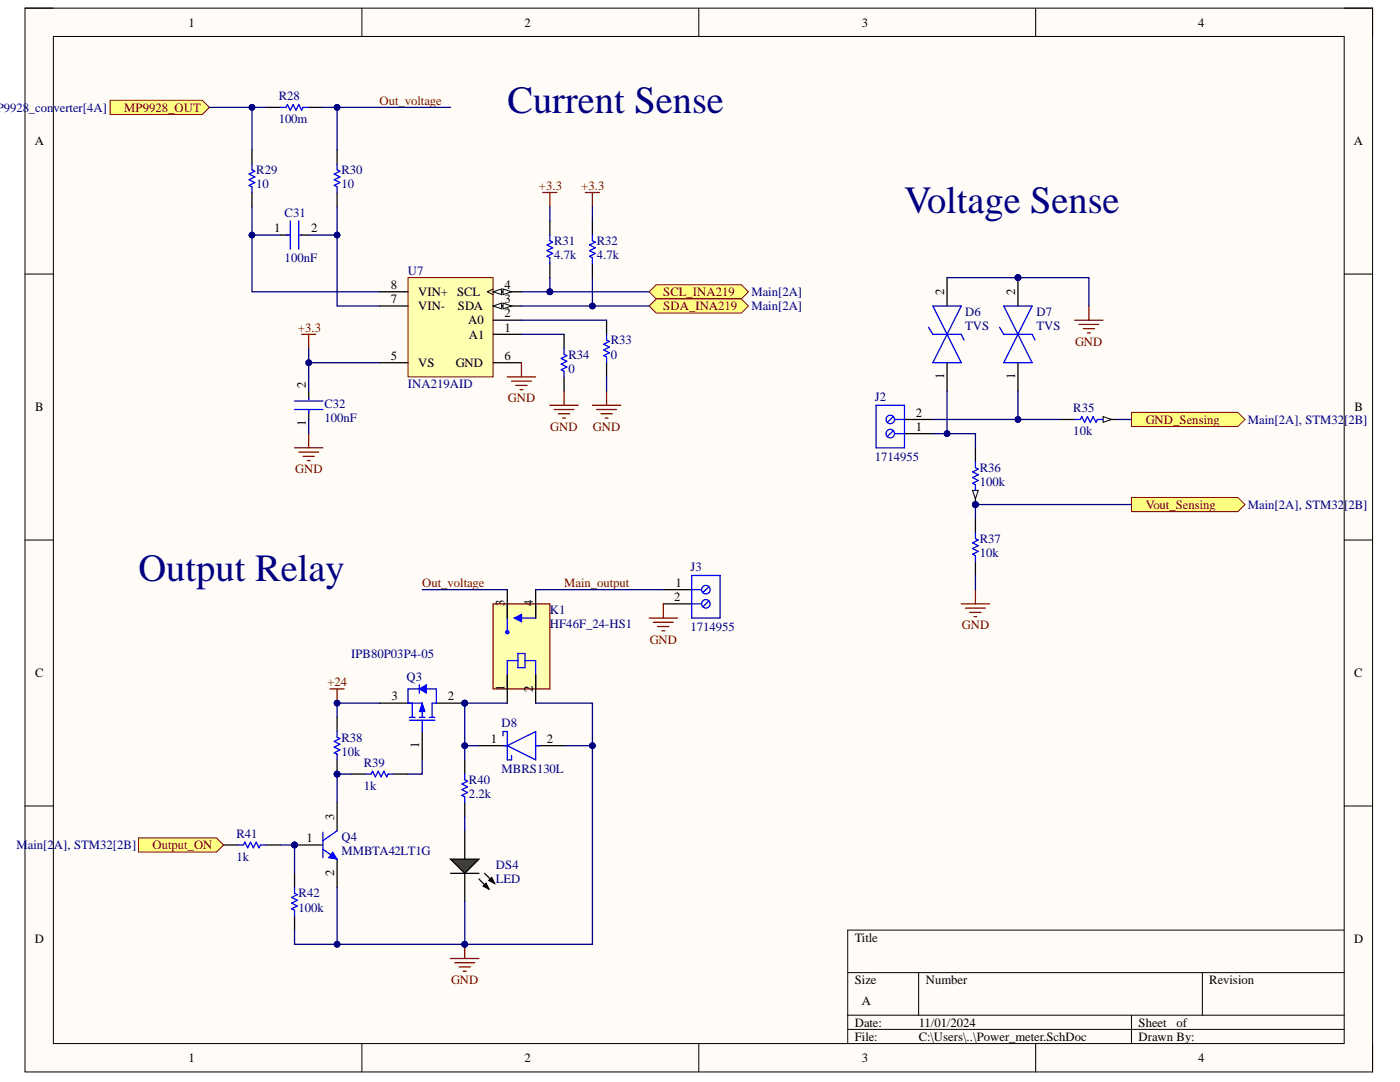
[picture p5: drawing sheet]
<svg xmlns="http://www.w3.org/2000/svg" width="279mm" height="216mm" viewBox="0 0 279 216" stroke-linecap="round" stroke-linejoin="round" font-family="sans-serif">
<defs><g id="words">
<g font-size="7.7" fill="#000080">
<text x="101.3" y="22.6">Current Sense</text>
<text x="180.5" y="42.4">Voltage Sense</text>
<text x="27.6" y="116">Output Relay</text>
</g>
<g font-size="2.5">
<text x="37.6" y="5.3">1</text>
<text x="104.7" y="5.3">2</text>
<text x="172" y="5.3">3</text>
<text x="239.1" y="5.3">4</text>
<text x="6.9" y="29">A</text>
<text x="270.2" y="29">A</text>
<text x="54.7" y="46.4">1</text>
<text x="62.1" y="46.4">2</text>
<text x="78" y="57.6">8</text>
<text x="83.4" y="59.1">VIN+</text>
<text x="91.2" y="59.1">SCL</text>
<text x="100.7" y="57.6">4</text>
<text x="188.4" y="58.8" transform="rotate(-90 188.4 58.8)">2</text>
<text x="202.6" y="58.8" transform="rotate(-90 202.6 58.8)">2</text>
<text x="78" y="60.5">7</text>
<text x="83.4" y="61.9">VIN-</text>
<text x="91.4" y="61.9">SDA</text>
<text x="93.4" y="64.7">A0</text>
<text x="100.7" y="63.3">2</text>
<text x="100.7" y="60.5">3</text>
<text x="78" y="71.8">5</text>
<text x="93.6" y="67.6">A1</text>
<text x="100.7" y="66.2">1</text>
<text x="100.7" y="71.8">6</text>
<text x="61" y="77.5" transform="rotate(-90 61 77.5)">2</text>
<text x="83.4" y="73.3">VS</text>
<text x="91" y="73.3">GND</text>
<text x="188.4" y="75.6" transform="rotate(-90 188.4 75.6)">1</text>
<text x="202.6" y="75.6" transform="rotate(-90 202.6 75.6)">1</text>
<text x="7" y="82.1">B</text>
<text x="182.8" y="83.2">2</text>
<text x="270.3" y="82.1">B</text>
<text x="61" y="84.9" transform="rotate(-90 61 84.9)">1</text>
<text x="182.8" y="85.9">1</text>
<text x="134.6" y="119.9">2</text>
<text x="134.8" y="117.1">1</text>
<text x="100.7" y="121" transform="rotate(-90 100.7 121)">3</text>
<text x="106.3" y="121" transform="rotate(-90 106.3 121)">4</text>
<text x="7" y="135.1">C</text>
<text x="100.7" y="137.8" transform="rotate(-90 100.7 137.8)">1</text>
<text x="270.2" y="135.1">C</text>
<text x="78.1" y="139.8">3</text>
<text x="89.4" y="139.8">2</text>
<text x="106.3" y="138.1" transform="rotate(-90 106.3 138.1)">2</text>
<text x="83.7" y="149.2" transform="rotate(-90 83.7 149.2)">1</text>
<text x="98" y="148.2">1</text>
<text x="109.1" y="148.2">2</text>
<text x="66.7" y="163.5" transform="rotate(-90 66.7 163.5)">3</text>
<text x="61.2" y="168.1">1</text>
<text x="66.7" y="174.9" transform="rotate(-90 66.7 174.9)">2</text>
<text x="6.9" y="188.2">D</text>
<text x="170.6" y="187.9">Title</text>
<text x="270.2" y="188.2">D</text>
<text x="170.6" y="196.3">Size</text>
<text x="184.8" y="196.3">Number</text>
<text x="241.3" y="196.3">Revision</text>
<text x="172" y="200.6">A</text>
<text x="170.6" y="204.9">Date:</text>
<text x="170.6" y="207.6">File:</text>
<text x="183.4" y="204.9">11/01/2024</text>
<text x="183.4" y="207.6">C:\Users\..\Power_meter.SchDoc</text>
<text x="227.2" y="204.9">Sheet</text>
<text x="227.2" y="207.6">Drawn By:</text>
<text x="234.8" y="204.9">of</text>
<text x="37.6" y="212">1</text>
<text x="104.7" y="212">2</text>
<text x="172" y="212">3</text>
<text x="239.1" y="212">4</text>
</g>
<g font-size="2.5" fill="#000080">
<text x="-.7" y="22.3">P9928_converter[4A]</text>
<text x="55.6" y="20">R28</text>
<text x="55.6" y="24.6">100m</text>
<text x="51.1" y="34.7">R29</text>
<text x="68.1" y="34.7">R30</text>
<text x="51.1" y="37.6">10</text>
<text x="68.1" y="37.6">10</text>
<text x="56.8" y="43.3">C31</text>
<text x="56.8" y="52.3">100nF</text>
<text x="110.6" y="48.9">R31</text>
<text x="110.6" y="51.7">4.7k</text>
<text x="119.1" y="48.9">R32</text>
<text x="119.1" y="51.7">4.7k</text>
<text x="81.4" y="54.8">U7</text>
<text x="150" y="59.1">Main[2A]</text>
<text x="150" y="61.9">Main[2A]</text>
<text x="192.6" y="63">D6</text>
<text x="192.6" y="65.9">TVS</text>
<text x="206.9" y="63">D7</text>
<text x="206.9" y="65.9">TVS</text>
<text x="113.4" y="71.6">R34</text>
<text x="121.9" y="68.7">R33</text>
<text x="121.9" y="71.6">0</text>
<text x="81.4" y="77.5">INA219AID</text>
<text x="113.4" y="74.4">0</text>
<text x="64.8" y="81.5">C32</text>
<text x="174.6" y="80">J2</text>
<text x="214.2" y="82.3">R35</text>
<text x="64.8" y="84.2">100nF</text>
<text x="214.2" y="86.8">10k</text>
<text x="249" y="84.6">Main[2A], STM32[2B]</text>
<text x="174.6" y="91.9">1714955</text>
<text x="195.5" y="94.1">R36</text>
<text x="195.5" y="97">100k</text>
<text x="249" y="101.6">Main[2A], STM32[2B]</text>
<text x="137.8" y="114">J3</text>
<text x="195.5" y="108.3">R37</text>
<text x="195.5" y="111.1">10k</text>
<text x="109.7" y="122.5">K1</text>
<text x="109.7" y="125.3">HF46F_24-HS1</text>
<text x="137.8" y="125.9">1714955</text>
<text x="70.1" y="131.2">IPB80P03P4-05</text>
<text x="81.2" y="135.8">Q3</text>
<text x="68.1" y="148">R38</text>
<text x="100.1" y="145.1">D8</text>
<text x="68.1" y="150.8">10k</text>
<text x="72.6" y="153">R39</text>
<text x="100.1" y="154.1">MBRS130L</text>
<text x="72.6" y="157.6">1k</text>
<text x="93.6" y="156.4">R40</text>
<text x="93.6" y="159.3">2.2k</text>
<text x="47.2" y="167.2">R41</text>
<text x="68.1" y="167.8">Q4</text>
<text x="3.3" y="169.4">M</text>
<text x="5.6" y="169.4">ain[2A], STM32[2B]</text>
<text x="47.2" y="171.7">1k</text>
<text x="68.1" y="170.6">MMBTA42LT1G</text>
<text x="99" y="173.4">DS4</text>
<text x="59.6" y="179.1">R42</text>
<text x="99" y="176.3">LED</text>
<text x="59.6" y="181.9">100k</text>
</g>
<g font-size="2.5" fill="#800000">
<text x="24.8" y="22.3">MP9928_OUT</text>
<text x="75.7" y="20.9">Out_voltage</text>
<text x="107.5" y="37.9">+3.3</text>
<text x="116" y="37.9">+3.3</text>
<text x="132.4" y="59.1">SCL_INA219</text>
<text x="132.4" y="61.9">SDA_INA219</text>
<text x="59.4" y="66.2">+3.3</text>
<text x="214.5" y="69">GND</text>
<text x="101.4" y="80.3">GND</text>
<text x="109.8" y="85.9">GND</text>
<text x="118.3" y="85.9">GND</text>
<text x="228.7" y="84.6">GND_Sensing</text>
<text x="58.9" y="94.5">GND</text>
<text x="228.7" y="101.6">Vout_Sensing</text>
<text x="84.3" y="117.1">Out_voltage</text>
<text x="112.6" y="117.1">Main_output</text>
<text x="192" y="125.6">GND</text>
<text x="129.7" y="128.5">GND</text>
<text x="65.3" y="136.9">+24</text>
<text x="30.4" y="169.4">Output_ON</text>
<text x="90" y="196.3">GND</text>
</g>
</g></defs>
<path d="M5 1.6h268.9v212.3h-268.9z" fill-rule="evenodd" fill="#fffcf8"/>
<path d="M5 1.6h268.9v212.3h-268.9z" fill="none" stroke="#000" stroke-width=".2"/>
<path d="M10.7 7.3h257.6v200.9h-257.6z" fill-rule="evenodd" fill="#fffcf8"/>
<g fill="none" stroke="#000" stroke-width=".2">
<path d="M5 1.6h5.7M10.7 7.3h257.6v200.9h-257.6zM72.2 1.6v5.7M139.5 1.6v5.7M206.7 1.6v5.7M268.3 1.6h5.6v5.7M5 54.7h5.7M268.3 54.7h5.6M5 107.8h5.7M268.3 107.8h5.6M5 160.8h5.7M268.3 160.8h5.6"/>
<path d="M169.2 194.1h99.1M183.3 194.1v8.5M240 194.1v8.5M268.3 185.6h-99.1v22.6M72.2 208.2v5.7M139.5 208.2v5.7M169.2 202.6h99.1M169.2 205.4h99.1M206.7 208.2v5.7M225.8 202.6v5.6M273.9 208.2v5.7"/>
</g>
<path d="M81.4 55.4h17v19.8h-17z" fill-rule="evenodd" fill="#ffffb0"/>
<path d="M81.4 55.4h17v19.8h-17z" fill="none" stroke="#800000" stroke-width=".2"/>
<path d="M98.4 66.7h5.7M98.4 63.9h5.7M98.4 61.1h5.7" fill="none" stroke="#000" stroke-width=".25"/>
<path d="M98.4 61.1l1.7-.6v1.1z" fill="#f8fcff"/>
<path d="M98.4 61.1l1.7-.6v1.1z" fill="none" stroke="#000" stroke-width=".2"/>
<path d="M100.4 60.5l1.7 .6-1.7 .5z" fill="#f8fcff"/>
<path d="M100.4 60.5l1.7 .6-1.7 .5z" fill="none" stroke="#000" stroke-width=".2"/>
<path d="M98.4 58.2h5.7" fill="none" stroke="#000" stroke-width=".25"/>
<path d="M98.4 58.2l1.7-.5v1.1z" fill="#f8fcff"/>
<path d="M98.4 58.2l1.7-.5v1.1z" fill="none" stroke="#000" stroke-width=".2"/>
<path d="M100.4 57.7l1.7 .5-1.7 .6z" fill="#f8fcff"/>
<path d="M98.4 57.7l-1.1 .5 1.1 .6M100.4 57.7l1.7 .5-1.7 .6z" fill="none" stroke="#000" stroke-width=".2"/>
<g fill="none" stroke="#000" stroke-width=".25">
<path d="M50.3 29.9v2.9M50.3 38.4v2.8M53.1 21.4h2.8M61.6 21.4h2.8M67.3 29.9v2.9M67.3 38.4v2.8M55.9 46.9h2M59.9 46.9h1.7M75.8 58.2h5.6M109.7 44.1v2.8M109.7 52.6v2.8M118.2 44.1v2.8"/>
<path d="M118.2 52.6v2.8M61.6 78v1.7M75.8 72.4h5.6M75.8 61.1h5.6M98.4 72.4h5.7M112.6 66.7v2.8M112.6 75.2v2.8M121.1 63.9v2.8M121.1 72.4v2.8M61.6 81.7v2"/>
</g>
<g fill="none" stroke="#00f" stroke-width=".25">
<path d="M50.3 32.8v1.1l.6 .3-1.2 .5 1.2 .6-1.2 .6 1.2 .5-1.2 .6 .6 .3v1.1M55.9 21.4h1.2l.3-.5 .5 1.1 .6-1.1 .6 1.1 .5-1.1 .6 1.1 .3-.6h1.1M67.3 32.8v1.1l.5 .3-1.1 .5 1.1 .6-1.1 .6 1.1 .5-1.1 .6 .6 .3v1.1M57.1 46.9h.8M57.9 44.1v5.6M59.6 44.1v5.6M59.9 46.9h.3M109.7 46.9v1.1l.6 .3-1.1 .6 1.1 .6-1.1 .5 1.1 .6-1.1 .5 .5 .3v1.2M118.2 46.9v1.1l.6 .3-1.1 .6 1.1 .6-1.1 .5 1.1 .6-1.1 .5 .5 .3v1.2M61.6 79.5v.2M112.6 69.5v1.2l.5 .3-1.1 .5 1.1 .6-1.1 .6 1.1 .5-1.1 .6 .6 .3v1.1M121.1 66.7v1.1l.5 .3-1.1 .6 1.1 .6-1.1 .5 1.1 .6-1.1 .6 .6 .2v1.2"/>
<path d="M58.8 81.7h5.6M58.8 80h5.6M61.6 81.7v.9"/>
</g>
<g fill="none" stroke="#800000" stroke-width=".25">
<path d="M108.3 38.4h2.8M109.7 38.4v2.8M116.8 38.4h2.8M118.2 38.4v2.8M60.2 66.7h2.8M61.6 66.7v2.8M101.2 75.2h5.7M102.1 76.1h4M102.9 76.9h2.3M103.8 77.8h.6M104.1 72.4v2.8M112.6 78v2.9"/>
<path d="M121.1 78v2.9M58.8 89.4h5.6M59.6 90.2h4M60.5 91.1h2.2M61.3 91.9h.6M61.6 86.5v2.9M109.7 80.9h5.7M110.6 81.7h3.9M111.4 82.6h2.3M112.3 83.4h.5M118.2 80.9h5.7M119.1 81.7h3.9"/>
<path d="M119.9 82.6h2.3M120.8 83.4h.5"/>
</g>
<path d="M129.6 58.2l1.4-1.4h17l1.4 1.4-1.4 1.4h-17z" fill-rule="evenodd" fill="#ffff80"/>
<path d="M129.6 58.2l1.4-1.4h17l1.4 1.4-1.4 1.4h-17z" fill="none" stroke="#800000" stroke-width=".2"/>
<path d="M129.6 61.1l1.4-1.5h17l1.4 1.5-1.4 1.4h-17z" fill-rule="evenodd" fill="#ffff80"/>
<path d="M129.6 61.1l1.4-1.5h17l1.4 1.5-1.4 1.4h-17z" fill="none" stroke="#800000" stroke-width=".2"/>
<path d="M22 20h18.4l1.4 1.4-1.4 1.4h-18.4z" fill-rule="evenodd" fill="#ffff80"/>
<path d="M22 20h18.4l1.4 1.4-1.4 1.4h-18.4z" fill="none" stroke="#800000" stroke-width=".2"/>
<path d="M98.4 120.5h11.3v17h-11.3z" fill-rule="evenodd" fill="#ffffb0"/>
<path d="M98.4 120.5h11.3v17h-11.3z" fill="none" stroke="#800000" stroke-width=".25"/>
<path d="M101.2 120.5v5.7M103.4 131.8h-2.2v5.7M103.4 130.4h1.4v2.8h-1.4zM104.8 131.8h2.1v5.7M106.9 120.5v2.8h-2.8" fill="none" stroke="#00f" stroke-width=".25"/>
<path d="M102.7 123.3l1.4-.7v1.4z" fill="#00f"/>
<g fill="none" stroke="#00f" stroke-width=".25">
<path d="M102.7 123.3l1.4-.7v1.4z"/>
<circle cx="101.2" cy="126.2" r=".28"/>
</g>
<path d="M101.2 117.7v5.6M106.9 117.7v5.6M132.4 117.7h5.6M101.2 134.6v5.7M106.9 134.6v5.7M132.4 120.5h5.6" fill="none" stroke="#000" stroke-width=".25"/>
<circle cx="140.9" cy="117.7" r=".85" fill="#fff"/>
<g fill="none" stroke="#00f" stroke-width=".25">
<path d="M141.5 117.1l-1.2 1.2"/>
<circle cx="140.9" cy="117.7" r=".85"/>
</g>
<circle cx="140.9" cy="120.5" r=".85" fill="#fff"/>
<g fill="none" stroke="#00f" stroke-width=".25">
<path d="M138 117.7h2M138 114.8h5.7v8.5h-5.7zM141.5 119.9l-1.2 1.2M138 120.5h2"/>
<circle cx="140.9" cy="120.5" r=".85"/>
</g>
<path d="M129.6 123.3h5.6M130.4 124.2h4M131.2 125h2.3M132.1 125.9h.6M132.4 120.5v2.8" fill="none" stroke="#800000" stroke-width=".25"/>
<circle cx="58.8" cy="168.6" r=".57" fill="#000080"/>
<circle cx="58.8" cy="168.6" r=".57" fill="none" stroke="#000080" stroke-width=".2"/>
<path d="M58.8 168.6h5.6" fill="none" stroke="#000" stroke-width=".25"/>
<circle cx="58.8" cy="168.6" r=".57" fill="#000080"/>
<circle cx="58.8" cy="168.6" r=".57" fill="none" stroke="#000080" stroke-width=".2"/>
<path d="M67.3 160.1v5.7M67.3 171.4v5.7" fill="none" stroke="#000" stroke-width=".25"/>
<path d="M64.4 169.5l2.9 1.9M64.4 166.1v5.1M67.3 165.8l-2.9 2" fill="none" stroke="#00f" stroke-width=".25"/>
<path d="M66.4 170l.9 1.4-1.7-.2z" fill="#00f"/>
<path d="M66.4 170l.9 1.4-1.7-.2z" fill="none" stroke="#00f" stroke-width=".2"/>
<path d="M44.6 168.6h2.9M53.1 168.6h2.8" fill="none" stroke="#000" stroke-width=".25"/>
<path d="M47.5 168.6h1.1l.3-.6 .5 1.2 .6-1.2 .6 1.2 .5-1.2 .6 1.2 .3-.6h1.1" fill="none" stroke="#00f" stroke-width=".25"/>
<path d="M27.6 167.2h15.6l1.4 1.4-1.4 1.4h-15.6z" fill-rule="evenodd" fill="#ffff80"/>
<path d="M27.6 167.2h15.6l1.4 1.4-1.4 1.4h-15.6z" fill="none" stroke="#800000" stroke-width=".2"/>
<circle cx="92.7" cy="140.3" r=".57" fill="#000080"/>
<circle cx="92.7" cy="140.3" r=".57" fill="none" stroke="#000080" stroke-width=".2"/>
<path d="M75.8 140.3h5.6M84.3 146v5.6M87.1 140.3h5.6" fill="none" stroke="#000" stroke-width=".25"/>
<circle cx="92.7" cy="140.3" r=".57" fill="#000080"/>
<circle cx="92.7" cy="140.3" r=".57" fill="none" stroke="#000080" stroke-width=".2"/>
<path d="M81.4 140.3h2.9v2.8M81.7 143.7h5.1M81.7 143.1h1.1M82.3 140.3v2.8M83.7 143.1h1.1M84.3 143.7v2.3M85.7 143.1h1.1M86.2 140.3v2.8" fill="none" stroke="#00f" stroke-width=".25"/>
<path d="M84.3 140.3l.5 1.7h-1.1z" fill="#00f"/>
<path d="M84.3 140.3l.5 1.7h-1.1z" fill="none" stroke="#00f" stroke-width=".2"/>
<path d="M83.7 137.5h-2.3v2.8h.9M85.1 137.5h2v2.8" fill="none" stroke="#00f" stroke-width=".25"/>
<path d="M83.7 137.5l1.4-.9v1.7z" fill="#00f"/>
<path d="M83.7 137.5l1.4-.9v1.7z" fill="none" stroke="#00f" stroke-width=".2"/>
<path d="M83.7 136.6v1.7M86.2 140.3h.9M58.8 177.1v1.1l.5 .3-1.1 .6 1.1 .5-1.1 .6 1.1 .6-1.1 .5 .6 .3v1.2" fill="none" stroke="#00f" stroke-width=".25"/>
<path d="M58.8 174.3v2.8M58.8 182.8v2.8" fill="none" stroke="#000" stroke-width=".25"/>
<circle cx="67.3" cy="154.5" r=".57" fill="#000080"/>
<circle cx="67.3" cy="154.5" r=".57" fill="none" stroke="#000080" stroke-width=".2"/>
<path d="M67.3 143.1v2.9M67.3 151.6v2.9" fill="none" stroke="#000" stroke-width=".25"/>
<circle cx="67.3" cy="154.5" r=".57" fill="#000080"/>
<circle cx="67.3" cy="154.5" r=".57" fill="none" stroke="#000080" stroke-width=".2"/>
<path d="M67.3 146v1.1l.5 .3-1.1 .5 1.1 .6-1.1 .6 1.1 .5-1.1 .6 .6 .3v1.1M72.9 154.5h1.2l.2-.6 .6 1.1 .6-1.1 .5 1.1 .6-1.1 .6 1.1 .3-.5h1.1" fill="none" stroke="#00f" stroke-width=".25"/>
<path d="M70.1 154.5h2.8M78.6 154.5h2.8M92.7 165.8v5.6M92.8 174.3v5.6" fill="none" stroke="#000" stroke-width=".25"/>
<path d="M89.9 171.4h5.7l-2.8 2.9z" fill="#00bf00"/>
<path d="M92.7 151.6v2.9M89.9 171.4h5.7l-2.8 2.9zM89.9 174.3h5.7M92.7 160.1v2.8M95.6 175.4l2 2M96.4 176.8l.6-.5 .6 1.1zM96.7 174.3l2 2M97.6 175.7l.5-.6 .6 1.2z" fill="none" stroke="#000" stroke-width=".25"/>
<path d="M96.4 176.8l.6-.5 .6 1.1zM97.6 175.7l.5-.6 .6 1.2z" fill="#000"/>
<path d="M92.7 154.5v1.1l.6 .3-1.1 .5 1.1 .6-1.1 .6 1.1 .5-1.1 .6 .5 .3v1.1" fill="none" stroke="#00f" stroke-width=".25"/>
<path d="M89.9 191.3h5.7M90.8 192.1h3.9M91.6 192.9h2.3M92.5 193.8h.5M92.8 188.4v2.9" fill="none" stroke="#800000" stroke-width=".25"/>
<circle cx="92.7" cy="188.4" r=".57" fill="#000080"/>
<circle cx="92.7" cy="188.4" r=".57" fill="none" stroke="#000080" stroke-width=".2"/>
<path d="M65.9 137.5h2.8M67.3 137.5v2.8" fill="none" stroke="#800000" stroke-width=".25"/>
<circle cx="67.3" cy="140.3" r=".57" fill="#000080"/>
<circle cx="67.3" cy="140.3" r=".57" fill="none" stroke="#000080" stroke-width=".2"/>
<path d="M180.5 86.5h5.7M180.5 83.7h5.7" fill="none" stroke="#000" stroke-width=".25"/>
<circle cx="177.7" cy="86.5" r=".85" fill="#fff"/>
<g fill="none" stroke="#00f" stroke-width=".25">
<path d="M178.3 85.9l-1.2 1.2"/>
<circle cx="177.7" cy="86.5" r=".85"/>
</g>
<circle cx="177.7" cy="83.7" r=".84" fill="#fff"/>
<g fill="none" stroke="#00f" stroke-width=".25">
<path d="M174.8 80.9h5.7v8.5h-5.7zM178.3 83.1l-1.2 1.2M178.5 86.5h2M178.5 83.7h2"/>
<circle cx="177.7" cy="83.7" r=".84"/>
</g>
<path d="M211.6 83.7h2.9M220.1 83.7h2.9" fill="none" stroke="#000" stroke-width=".25"/>
<path d="M220.1 83.1l1.7 .6-1.7 .6z" fill="#f8fcff"/>
<path d="M220.1 83.1l1.7 .6-1.7 .6z" fill="none" stroke="#000" stroke-width=".2"/>
<path d="M214.5 83.7h1.1l.3-.6 .6 1.2 .5-1.2 .6 1.2 .6-1.2 .5 1.2 .3-.6h1.1" fill="none" stroke="#00f" stroke-width=".25"/>
<path d="M225.8 82.3h21.2l1.5 1.4-1.5 1.4h-21.2z" fill-rule="evenodd" fill="#ffff80"/>
<path d="M225.8 82.3h21.2l1.5 1.4-1.5 1.4h-21.2z" fill="none" stroke="#800000" stroke-width=".2"/>
<circle cx="194.7" cy="100.7" r=".57" fill="#000080"/>
<circle cx="194.7" cy="100.7" r=".57" fill="none" stroke="#000080" stroke-width=".2"/>
<path d="M194.7 97.8v2.9" fill="none" stroke="#000" stroke-width=".25"/>
<path d="M194.1 97.8h1.1l-.5 1.7z" fill="#f8fcff"/>
<path d="M194.1 97.8h1.1l-.5 1.7z" fill="none" stroke="#000" stroke-width=".2"/>
<circle cx="194.7" cy="100.7" r=".57" fill="#000080"/>
<circle cx="194.7" cy="100.7" r=".57" fill="none" stroke="#000080" stroke-width=".2"/>
<path d="M194.7 89.4v2.8M194.7 103.5v2.8M194.7 112v2.8" fill="none" stroke="#000" stroke-width=".25"/>
<path d="M194.7 92.2v1.1l.5 .3-1.1 .6 1.1 .5-1.1 .6 1.1 .6-1.1 .5 .6 .3v1.1M194.7 106.3v1.2l.5 .3-1.1 .5 1.1 .6-1.1 .6 1.1 .5-1.1 .6 .6 .3v1.1" fill="none" stroke="#00f" stroke-width=".25"/>
<circle cx="203.2" cy="55.4" r=".56" fill="#000080"/>
<circle cx="203.2" cy="55.4" r=".56" fill="none" stroke="#000080" stroke-width=".2"/>
<path d="M199.5 65.3l.8 1.4h5.7l.6 1.2M200.3 61.1l5.7 11.3h-5.7l5.7-11.3z" fill="none" stroke="#00f" stroke-width=".25"/>
<path d="M203.2 55.4v5.7M203.2 72.4v5.6" fill="none" stroke="#000" stroke-width=".25"/>
<circle cx="203.2" cy="55.4" r=".56" fill="#000080"/>
<circle cx="203.2" cy="55.4" r=".56" fill="none" stroke="#000080" stroke-width=".2"/>
<path d="M185.3 65.3l.9 1.4h5.6l.6 1.2M186.2 61.1l5.6 11.3h-5.6l5.6-11.3z" fill="none" stroke="#00f" stroke-width=".25"/>
<path d="M189 55.4v5.7M189 72.4v5.6" fill="none" stroke="#000" stroke-width=".25"/>
<path d="M194.7 117.7v2.8M191.8 120.5h5.7M192.7 121.3h3.9M193.5 122.2h2.3M194.4 123h.5" fill="none" stroke="#800000" stroke-width=".25"/>
<path d="M225.8 99.3h21.2l1.5 1.4-1.5 1.4h-21.2z" fill-rule="evenodd" fill="#ffff80"/>
<path d="M225.8 99.3h21.2l1.5 1.4-1.5 1.4h-21.2z" fill="none" stroke="#800000" stroke-width=".2"/>
<path d="M214.5 63.9h5.6M215.3 64.7h4M216.2 65.6h2.2M217 66.4h.6M217.3 61.1v2.8" fill="none" stroke="#800000" stroke-width=".25"/>
<path d="M95.6 148.8h5.6M106.9 148.8h5.7" fill="none" stroke="#000" stroke-width=".25"/>
<path d="M100.4 146.8v-.8h.8v5.6h.9v-.8M100.4 148.8h.8M101.2 148.8l5.7-2.8v5.6zM106.9 148.8h.9" fill="none" stroke="#00f" stroke-width=".25"/>
<path d="M67.3 41.2v5.7h-5.7" fill="none" stroke="#000080" stroke-width=".25"/>
<circle cx="67.3" cy="46.9" r=".57" fill="#000080"/>
<circle cx="67.3" cy="46.9" r=".57" fill="none" stroke="#000080" stroke-width=".2"/>
<path d="M50.3 41.2v5.7h5.6" fill="none" stroke="#000080" stroke-width=".25"/>
<circle cx="50.3" cy="46.9" r=".57" fill="#000080"/>
<circle cx="50.3" cy="46.9" r=".57" fill="none" stroke="#000080" stroke-width=".2"/>
<path d="M53.1 21.4h-2.8v8.5" fill="none" stroke="#000080" stroke-width=".25"/>
<circle cx="50.3" cy="21.4" r=".57" fill="#000080"/>
<circle cx="50.3" cy="21.4" r=".57" fill="none" stroke="#000080" stroke-width=".2"/>
<path d="M64.4 21.4h2.9v8.5" fill="none" stroke="#000080" stroke-width=".25"/>
<circle cx="67.3" cy="21.4" r=".57" fill="#000080"/>
<circle cx="67.3" cy="21.4" r=".57" fill="none" stroke="#000080" stroke-width=".2"/>
<path d="M50.3 46.9v11.3h25.5" fill="none" stroke="#000080" stroke-width=".25"/>
<circle cx="50.3" cy="46.9" r=".57" fill="#000080"/>
<circle cx="50.3" cy="46.9" r=".57" fill="none" stroke="#000080" stroke-width=".2"/>
<path d="M67.3 46.9v14.2h8.5" fill="none" stroke="#000080" stroke-width=".25"/>
<circle cx="67.3" cy="46.9" r=".57" fill="#000080"/>
<circle cx="67.3" cy="46.9" r=".57" fill="none" stroke="#000080" stroke-width=".2"/>
<path d="M75.8 72.4h-14.2v5.6" fill="none" stroke="#000080" stroke-width=".25"/>
<circle cx="61.6" cy="72.4" r=".57" fill="#000080"/>
<circle cx="61.6" cy="72.4" r=".57" fill="none" stroke="#000080" stroke-width=".2"/>
<path d="M61.6 69.5v2.9" fill="none" stroke="#000080" stroke-width=".25"/>
<circle cx="61.6" cy="72.4" r=".57" fill="#000080"/>
<circle cx="61.6" cy="72.4" r=".57" fill="none" stroke="#000080" stroke-width=".2"/>
<path d="M104.1 58.2h5.6M104.1 63.9h17M104.1 66.7h8.5M121.1 75.2v2.8M61.6 83.7v2.8" fill="none" stroke="#000080" stroke-width=".25"/>
<circle cx="109.7" cy="58.2" r=".57" fill="#000080"/>
<circle cx="109.7" cy="58.2" r=".57" fill="none" stroke="#000080" stroke-width=".2"/>
<path d="M118.2 55.4v5.7h-14.1" fill="none" stroke="#000080" stroke-width=".25"/>
<circle cx="118.2" cy="61.1" r=".57" fill="#000080"/>
<circle cx="118.2" cy="61.1" r=".57" fill="none" stroke="#000080" stroke-width=".2"/>
<path d="M109.7 58.2h19.9" fill="none" stroke="#000080" stroke-width=".25"/>
<circle cx="109.7" cy="58.2" r=".57" fill="#000080"/>
<circle cx="109.7" cy="58.2" r=".57" fill="none" stroke="#000080" stroke-width=".2"/>
<path d="M118.2 61.1h11.4" fill="none" stroke="#000080" stroke-width=".25"/>
<circle cx="118.2" cy="61.1" r=".57" fill="#000080"/>
<circle cx="118.2" cy="61.1" r=".57" fill="none" stroke="#000080" stroke-width=".2"/>
<path d="M109.7 55.4v2.8M118.2 41.2v2.9" fill="none" stroke="#000080" stroke-width=".25"/>
<circle cx="109.7" cy="58.2" r=".57" fill="#000080"/>
<circle cx="109.7" cy="58.2" r=".57" fill="none" stroke="#000080" stroke-width=".2"/>
<path d="M41.8 21.4h8.5M109.7 41.2v2.9" fill="none" stroke="#000080" stroke-width=".25"/>
<circle cx="50.3" cy="21.4" r=".57" fill="#000080"/>
<circle cx="50.3" cy="21.4" r=".57" fill="none" stroke="#000080" stroke-width=".2"/>
<path d="M67.3 21.4h22.6" fill="none" stroke="#000080" stroke-width=".25"/>
<circle cx="67.3" cy="21.4" r=".57" fill="#000080"/>
<circle cx="67.3" cy="21.4" r=".57" fill="none" stroke="#000080" stroke-width=".2"/>
<path d="M84.3 117.7h16.9M106.9 117.7h25.5M67.3 177.1v11.3" fill="none" stroke="#000080" stroke-width=".25"/>
<circle cx="67.3" cy="188.4" r=".57" fill="#000080"/>
<circle cx="67.3" cy="188.4" r=".57" fill="none" stroke="#000080" stroke-width=".2"/>
<path d="M55.9 168.6h2.9" fill="none" stroke="#000080" stroke-width=".25"/>
<circle cx="58.8" cy="168.6" r=".57" fill="#000080"/>
<circle cx="58.8" cy="168.6" r=".57" fill="none" stroke="#000080" stroke-width=".2"/>
<path d="M58.8 168.6v5.7" fill="none" stroke="#000080" stroke-width=".25"/>
<circle cx="58.8" cy="168.6" r=".57" fill="#000080"/>
<circle cx="58.8" cy="168.6" r=".57" fill="none" stroke="#000080" stroke-width=".2"/>
<path d="M92.7 140.3v11.3" fill="none" stroke="#000080" stroke-width=".25"/>
<circle cx="92.7" cy="148.8" r=".57" fill="#000080"/>
<circle cx="92.7" cy="148.8" r=".57" fill="none" stroke="#000080" stroke-width=".2"/>
<circle cx="92.7" cy="140.3" r=".57" fill="#000080"/>
<circle cx="92.7" cy="140.3" r=".57" fill="none" stroke="#000080" stroke-width=".2"/>
<path d="M75.8 140.3h-8.5v2.8M92.7 162.9v2.9" fill="none" stroke="#000080" stroke-width=".25"/>
<circle cx="67.3" cy="140.3" r=".57" fill="#000080"/>
<circle cx="67.3" cy="140.3" r=".57" fill="none" stroke="#000080" stroke-width=".2"/>
<path d="M67.3 154.5h2.8M84.3 151.6v2.9h-2.9" fill="none" stroke="#000080" stroke-width=".25"/>
<circle cx="67.3" cy="154.5" r=".57" fill="#000080"/>
<circle cx="67.3" cy="154.5" r=".57" fill="none" stroke="#000080" stroke-width=".2"/>
<path d="M92.8 179.9v8.5h-34v-2.8" fill="none" stroke="#000080" stroke-width=".25"/>
<circle cx="67.3" cy="188.4" r=".57" fill="#000080"/>
<circle cx="67.3" cy="188.4" r=".57" fill="none" stroke="#000080" stroke-width=".2"/>
<circle cx="92.7" cy="188.4" r=".57" fill="#000080"/>
<circle cx="92.7" cy="188.4" r=".57" fill="none" stroke="#000080" stroke-width=".2"/>
<path d="M92.7 140.3h8.5" fill="none" stroke="#000080" stroke-width=".25"/>
<circle cx="92.7" cy="140.3" r=".57" fill="#000080"/>
<circle cx="92.7" cy="140.3" r=".57" fill="none" stroke="#000080" stroke-width=".2"/>
<path d="M186.2 83.7h25.4M223 83.7h2.8" fill="none" stroke="#000080" stroke-width=".25"/>
<circle cx="203.2" cy="83.7" r=".57" fill="#000080"/>
<circle cx="203.2" cy="83.7" r=".57" fill="none" stroke="#000080" stroke-width=".2"/>
<path d="M189 78v8.5h-2.8" fill="none" stroke="#000080" stroke-width=".25"/>
<circle cx="189" cy="86.5" r=".57" fill="#000080"/>
<circle cx="189" cy="86.5" r=".57" fill="none" stroke="#000080" stroke-width=".2"/>
<path d="M203.2 78v5.7" fill="none" stroke="#000080" stroke-width=".25"/>
<circle cx="203.2" cy="83.7" r=".57" fill="#000080"/>
<circle cx="203.2" cy="83.7" r=".57" fill="none" stroke="#000080" stroke-width=".2"/>
<path d="M189 86.5h5.7v2.9" fill="none" stroke="#000080" stroke-width=".25"/>
<circle cx="189" cy="86.5" r=".57" fill="#000080"/>
<circle cx="189" cy="86.5" r=".57" fill="none" stroke="#000080" stroke-width=".2"/>
<path d="M194.7 100.7v2.8" fill="none" stroke="#000080" stroke-width=".25"/>
<circle cx="194.7" cy="100.7" r=".57" fill="#000080"/>
<circle cx="194.7" cy="100.7" r=".57" fill="none" stroke="#000080" stroke-width=".2"/>
<path d="M194.7 114.8v2.9M194.7 100.7h31.1" fill="none" stroke="#000080" stroke-width=".25"/>
<circle cx="194.7" cy="100.7" r=".57" fill="#000080"/>
<circle cx="194.7" cy="100.7" r=".57" fill="none" stroke="#000080" stroke-width=".2"/>
<path d="M189 55.4h14.2" fill="none" stroke="#000080" stroke-width=".25"/>
<circle cx="203.2" cy="55.4" r=".56" fill="#000080"/>
<circle cx="203.2" cy="55.4" r=".56" fill="none" stroke="#000080" stroke-width=".2"/>
<path d="M203.2 55.4h14.1v5.7" fill="none" stroke="#000080" stroke-width=".25"/>
<circle cx="203.2" cy="55.4" r=".56" fill="#000080"/>
<circle cx="203.2" cy="55.4" r=".56" fill="none" stroke="#000080" stroke-width=".2"/>
<path d="M106.9 140.3h11.3v48.1h-25.4" fill="none" stroke="#000080" stroke-width=".25"/>
<circle cx="118.2" cy="148.8" r=".57" fill="#000080"/>
<circle cx="118.2" cy="148.8" r=".57" fill="none" stroke="#000080" stroke-width=".2"/>
<circle cx="92.7" cy="188.4" r=".57" fill="#000080"/>
<circle cx="92.7" cy="188.4" r=".57" fill="none" stroke="#000080" stroke-width=".2"/>
<path d="M92.7 148.8h2.9" fill="none" stroke="#000080" stroke-width=".25"/>
<circle cx="92.7" cy="148.8" r=".57" fill="#000080"/>
<circle cx="92.7" cy="148.8" r=".57" fill="none" stroke="#000080" stroke-width=".2"/>
<path d="M112.6 148.8h5.6" fill="none" stroke="#000080" stroke-width=".25"/>
<circle cx="118.2" cy="148.8" r=".57" fill="#000080"/>
<circle cx="118.2" cy="148.8" r=".57" fill="none" stroke="#000080" stroke-width=".2"/>
<path d="M67.3 154.5v5.6" fill="none" stroke="#000080" stroke-width=".25"/>
<circle cx="67.3" cy="154.5" r=".57" fill="#000080"/>
<circle cx="67.3" cy="154.5" r=".57" fill="none" stroke="#000080" stroke-width=".2"/>
<use href="#words"/>
</svg>
